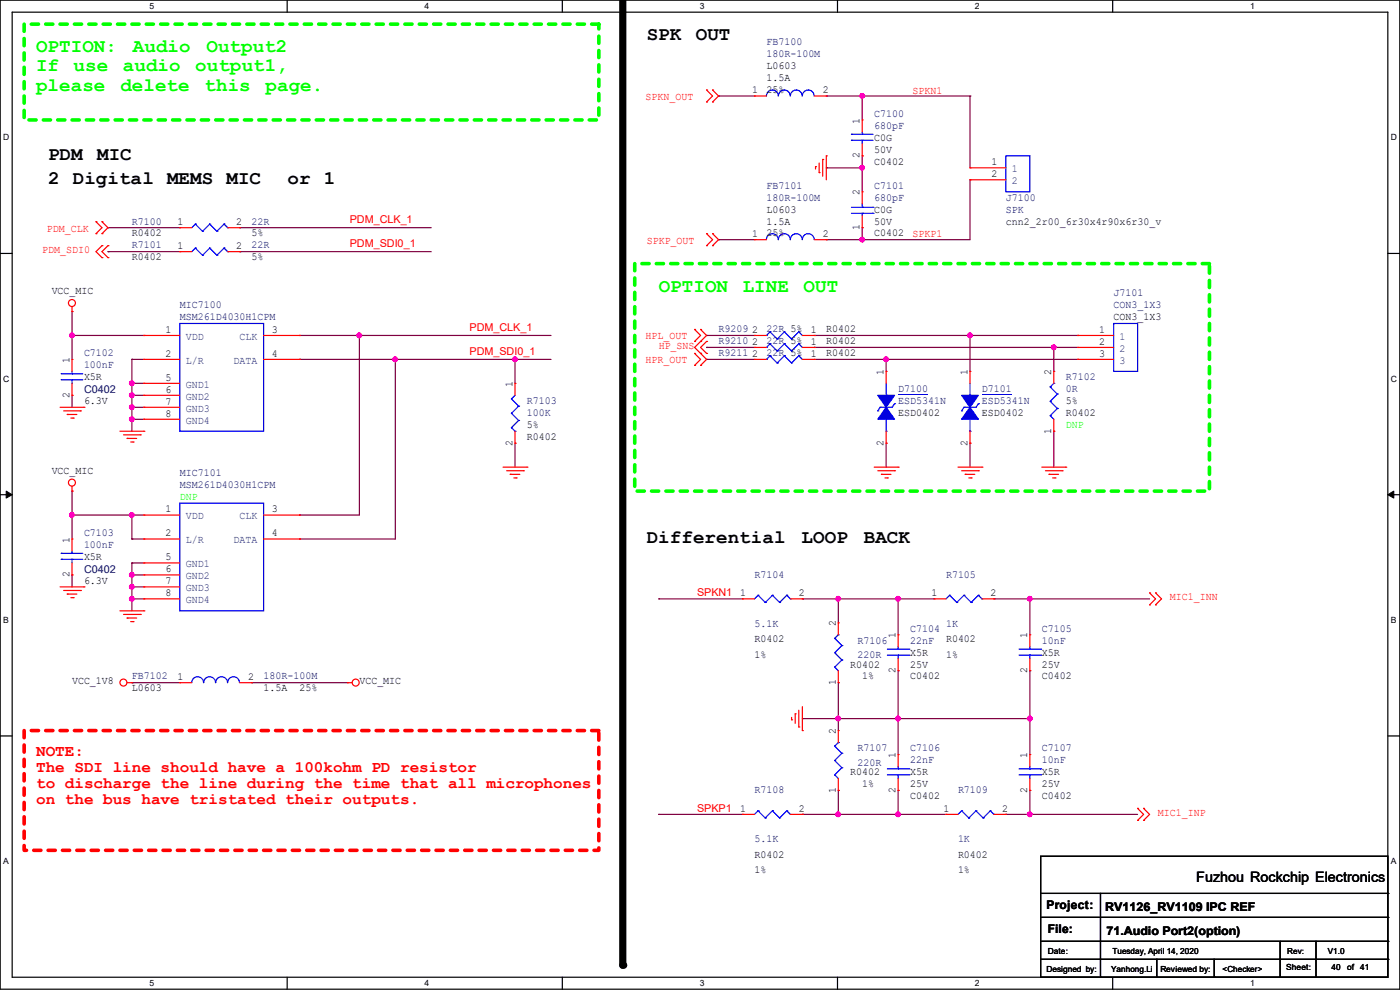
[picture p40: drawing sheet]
<svg xmlns="http://www.w3.org/2000/svg" width="297mm" height="210mm" viewBox="0 0 297 210" stroke-linecap="round" stroke-linejoin="round" font-family="sans-serif">
<defs><g id="words">
<g font-size="4.1" fill="#0f0">
<text x="7.7" y="11.1">OPTION:</text>
<text x="28.2" y="11.1">Audio</text>
<text x="43.8" y="11.1">Output2</text>
<text x="7.7" y="15.2">If</text>
<text x="15.6" y="15.2">use</text>
<text x="26.1" y="15.2">audio</text>
<text x="41.4" y="15.2">output1,</text>
<text x="7.7" y="19.2">please</text>
<text x="25.5" y="19.2">delete</text>
<text x="43.4" y="19.2">this</text>
<text x="56.4" y="19.2">page.</text>
<text x="139.7" y="61.9">OPTION</text>
<text x="157.6" y="61.9">LINE</text>
<text x="170.5" y="61.9">OUT</text>
</g>
<g font-size="4.1">
<text x="137.2" y="8.6">SPK</text>
<text x="147.6" y="8.6">OUT</text>
<text x="10.2" y="34">PDM</text>
<text x="20.6" y="34">MIC</text>
<text x="10.2" y="39">2 Digital MEMS MIC</text>
<text x="61" y="39">or 1</text>
<text x="137.2" y="115.2">Differential</text>
<text x="170" y="115.2">LOOP</text>
<text x="183.2" y="115.2">BACK</text>
</g>
<g font-size="3.4" fill="#f00">
<text x="7.7" y="160.3">NOTE:</text>
<text x="7.7" y="163.7">The SDI line should have a 100kohm PD resistor</text>
<text x="7.7" y="167.1">to discharge the line during the time that all microphones</text>
<text x="7.7" y="170.5">on the bus have tristated their outputs.</text>
</g>
<text font-size="3" x="253.8" y="187.2">Fuzhou Rockchip Electronics</text>
<g font-size="2.5">
<text x="222" y="192.9">Project:</text>
<text x="222.3" y="198">File:</text>
<text x="234.5" y="193.2">RV1126_RV1109 IPC REF</text>
<text x="234.7" y="198.2">71.Audio Port2(option)</text>
</g>
<g font-size="2.3" fill="#000080">
<text x="162.6" y="9.5">FB7100</text>
<text x="162.6" y="12.1">180R-100M</text>
<text x="185.5" y="24.8">C7100</text>
<text x="185.5" y="27.3">680pF</text>
<text x="162.6" y="40">FB7101</text>
<text x="185.5" y="40">C7101</text>
<text x="28" y="47.6">R7100</text>
<text x="53.4" y="47.6">22R</text>
<text x="162.6" y="42.5">180R-100M</text>
<text x="185.5" y="42.5">680pF</text>
<text x="213.4" y="42.5">J7100</text>
<text x="213.4" y="45.1">SPK</text>
<text x="28" y="52.7">R7101</text>
<text x="53.4" y="52.7">22R</text>
<text x="38.1" y="65.4">MIC7100</text>
<text x="236.3" y="62.9">J7101</text>
<text x="236.3" y="65.4">CON3_1X3</text>
<text x="38.1" y="67.9">MSM261D4030H1CPM</text>
<text x="152.4" y="70.5">R9209</text>
<text x="162.6" y="70.5">22R 5%</text>
<text x="17.8" y="75.6">C7102</text>
<text x="152.4" y="73">R9210</text>
<text x="152.4" y="75.6">R9211</text>
<text x="162.6" y="73">22R 5%</text>
<text x="162.6" y="75.6">22R 5%</text>
<text x="17.8" y="78.1">100nF</text>
<text x="17.8" y="83.4">C0402</text>
<text x="190.5" y="83.2">D7100</text>
<text x="208.3" y="83.2">D7101</text>
<text x="226.1" y="80.6">R7102</text>
<text x="226.1" y="83.2">0R</text>
<text x="111.8" y="85.7">R7103</text>
<text x="111.8" y="88.3">100K</text>
<text x="190.5" y="85.7">ESD5341N</text>
<text x="208.3" y="85.7">ESD5341N</text>
<text x="38.1" y="101">MIC7101</text>
<text x="38.1" y="103.5">MSM261D4030H1CPM</text>
<text x="17.8" y="113.7">C7103</text>
<text x="17.8" y="116.2">100nF</text>
<text x="17.8" y="121.5">C0402</text>
<text x="160.1" y="122.6">R7104</text>
<text x="200.7" y="122.6">R7105</text>
<text x="160.1" y="133">5.1K</text>
<text x="181.9" y="136.5">R7106</text>
<text x="193.1" y="134">C7104</text>
<text x="193.1" y="136.5">22nF</text>
<text x="200.7" y="133">1K</text>
<text x="221" y="134">C7105</text>
<text x="221" y="136.5">10nF</text>
<text x="181.9" y="139.6">220R</text>
<text x="28" y="144.1">FB7102</text>
<text x="55.9" y="144.1">180R-100M</text>
<text x="181.9" y="159.4">R7107</text>
<text x="193.1" y="159.4">C7106</text>
<text x="193.1" y="161.9">22nF</text>
<text x="221" y="159.4">C7107</text>
<text x="221" y="161.9">10nF</text>
<text x="181.9" y="162.4">220R</text>
<text x="160.1" y="168.3">R7108</text>
<text x="203.2" y="168.3">R7109</text>
<text x="160.1" y="178.7">5.1K</text>
<text x="203.2" y="178.7">1K</text>
</g>
<g font-size="2.3">
<text x="162.6" y="14.6">L0603</text>
<text x="162.6" y="17.1">1.5A</text>
<text x="159.6" y="19.8">1</text>
<text x="162.6" y="19.7">25%</text>
<text x="174.5" y="19.8">2</text>
<text x="182.4" y="26.2" transform="rotate(-90 182.4 26.2)">1</text>
<text x="185.5" y="29.8">C0G</text>
<text x="182.4" y="33.6" transform="rotate(-90 182.4 33.6)">2</text>
<text x="185.5" y="34.9">C0402</text>
<text x="185.5" y="32.4">50V</text>
<text x="210.4" y="35.1">1</text>
<text x="182.4" y="41.4" transform="rotate(-90 182.4 41.4)">2</text>
<text x="210.4" y="37.6">2</text>
<text x="37.6" y="47.8">1</text>
<text x="50.1" y="47.8">2</text>
<text x="162.6" y="45.1">L0603</text>
<text x="162.6" y="47.6">1.5A</text>
<text x="185.5" y="45.1">C0G</text>
<text x="185.5" y="47.6">50V</text>
<text x="213.4" y="47.6">cnn2_2r00_6r30x4r90x6r30_v</text>
<text x="28" y="50.2">R0402</text>
<text x="37.6" y="52.8">1</text>
<text x="50.1" y="52.8">2</text>
<text x="53.4" y="50.2">5%</text>
<text x="159.6" y="50.3">1</text>
<text x="162.6" y="50.2">25%</text>
<text x="174.5" y="50.3">2</text>
<text x="182.4" y="48.8" transform="rotate(-90 182.4 48.8)">1</text>
<text x="185.5" y="50.2">C0402</text>
<text x="28" y="55.2">R0402</text>
<text x="53.4" y="55.2">5%</text>
<text x="11" y="62.4">VCC_MIC</text>
<text x="35.1" y="70.6">1</text>
<text x="57.7" y="70.6">3</text>
<text x="159.6" y="70.6">2</text>
<text x="172" y="70.6">1</text>
<text x="175.3" y="70.5">R0402</text>
<text x="233.2" y="70.6">1</text>
<text x="236.3" y="67.9">CON3_1X3</text>
<text x="14.7" y="77" transform="rotate(-90 14.7 77)">1</text>
<text x="35.1" y="75.7">2</text>
<text x="57.7" y="75.7">4</text>
<text x="159.6" y="73.2">2</text>
<text x="159.6" y="75.7">2</text>
<text x="172" y="73.2">1</text>
<text x="172" y="75.7">1</text>
<text x="175.3" y="73">R0402</text>
<text x="175.3" y="75.6">R0402</text>
<text x="233.2" y="73.2">2</text>
<text x="233.2" y="75.7">3</text>
<text x="17.8" y="80.6">X5R</text>
<text x="35.1" y="80.8">5</text>
<text x="35.1" y="83.3">6</text>
<text x="108.7" y="82.1" transform="rotate(-90 108.7 82.1)">1</text>
<text x="187.5" y="79.5" transform="rotate(-90 187.5 79.5)">1</text>
<text x="205.2" y="79.5" transform="rotate(-90 205.2 79.5)">1</text>
<text x="223" y="79.5" transform="rotate(-90 223 79.5)">2</text>
<text x="14.7" y="84.4" transform="rotate(-90 14.7 84.4)">2</text>
<text x="17.8" y="85.7">6.3V</text>
<text x="35.1" y="85.9">7</text>
<text x="35.1" y="88.4">8</text>
<text x="190.5" y="88.3">ESD0402</text>
<text x="208.3" y="88.3">ESD0402</text>
<text x="226.1" y="88.3">R0402</text>
<text x="226.1" y="85.7">5%</text>
<text x="108.7" y="94.5" transform="rotate(-90 108.7 94.5)">2</text>
<text x="111.8" y="93.3">R0402</text>
<text x="111.8" y="90.8">5%</text>
<text x="187.5" y="94.5" transform="rotate(-90 187.5 94.5)">2</text>
<text x="205.2" y="94.5" transform="rotate(-90 205.2 94.5)">2</text>
<text x="223" y="92" transform="rotate(-90 223 92)">1</text>
<text x="11" y="100.5">VCC_MIC</text>
<text x="35.1" y="108.7">1</text>
<text x="35.1" y="113.8">2</text>
<text x="57.7" y="113.8">4</text>
<text x="57.7" y="108.7">3</text>
<text x="14.7" y="115.1" transform="rotate(-90 14.7 115.1)">1</text>
<text x="17.8" y="118.7">X5R</text>
<text x="35.1" y="118.9">5</text>
<text x="14.7" y="122.5" transform="rotate(-90 14.7 122.5)">2</text>
<text x="17.8" y="123.8">6.3V</text>
<text x="35.1" y="121.4">6</text>
<text x="35.1" y="124">7</text>
<text x="35.1" y="126.5">8</text>
<text x="157" y="126.5">1</text>
<text x="169.5" y="126.5">2</text>
<text x="197.7" y="126.5">1</text>
<text x="210.1" y="126.5">2</text>
<text x="160.1" y="136.3">R0402</text>
<text x="177.3" y="132.9" transform="rotate(-90 177.3 132.9)">2</text>
<text x="190" y="135.4" transform="rotate(-90 190 135.4)">1</text>
<text x="200.7" y="136.3">R0402</text>
<text x="217.9" y="135.4" transform="rotate(-90 217.9 135.4)">1</text>
<text x="160.1" y="139.6">1%</text>
<text x="180.4" y="141.6">R0402</text>
<text x="190" y="142.8" transform="rotate(-90 190 142.8)">2</text>
<text x="193.1" y="139.1">X5R</text>
<text x="193.1" y="141.6">25V</text>
<text x="200.7" y="139.6">1%</text>
<text x="217.9" y="142.8" transform="rotate(-90 217.9 142.8)">2</text>
<text x="221" y="139.1">X5R</text>
<text x="221" y="141.6">25V</text>
<text x="15.3" y="145.2">VCC_1V8</text>
<text x="28" y="146.7">L0603</text>
<text x="37.6" y="144.3">1</text>
<text x="52.6" y="144.3">2</text>
<text x="55.9" y="146.7">1.5A</text>
<text x="63.5" y="146.7">25%</text>
<text x="76.2" y="145.2">VCC_MIC</text>
<text x="177.3" y="145.3" transform="rotate(-90 177.3 145.3)">1</text>
<text x="182.9" y="144.1">1%</text>
<text x="193.1" y="144.1">C0402</text>
<text x="221" y="144.1">C0402</text>
<text x="177.3" y="155.7" transform="rotate(-90 177.3 155.7)">2</text>
<text x="190" y="160.8" transform="rotate(-90 190 160.8)">1</text>
<text x="217.9" y="160.8" transform="rotate(-90 217.9 160.8)">1</text>
<text x="180.4" y="164.5">R0402</text>
<text x="182.9" y="167">1%</text>
<text x="193.1" y="164.5">X5R</text>
<text x="193.1" y="167">25V</text>
<text x="221" y="164.5">X5R</text>
<text x="221" y="167">25V</text>
<text x="157" y="172.2">1</text>
<text x="169.5" y="172.2">2</text>
<text x="177.3" y="168.2" transform="rotate(-90 177.3 168.2)">1</text>
<text x="190" y="168.2" transform="rotate(-90 190 168.2)">2</text>
<text x="193.1" y="169.5">C0402</text>
<text x="200.2" y="172.2">1</text>
<text x="212.6" y="172.2">2</text>
<text x="217.9" y="168.2" transform="rotate(-90 217.9 168.2)">2</text>
<text x="221" y="169.5">C0402</text>
<text x="160.1" y="182">R0402</text>
<text x="160.1" y="185.3">1%</text>
<text x="203.2" y="182">R0402</text>
<text x="203.2" y="185.3">1%</text>
</g>
<g font-size="2.3" fill="#f00">
<text x="136.9" y="21.2">SPKN_OUT</text>
<text x="193.6" y="19.9">SPKN1</text>
<text x="74.2" y="47.4">PDM_CLK_1</text>
<text x="8.9" y="53.7">PDM_SDI0</text>
<text x="9.9" y="49.1">PDM_CLK</text>
<text x="74.2" y="52.5">PDM_SDI0_1</text>
<text x="137.2" y="51.7">SPKP_OUT</text>
<text x="193.6" y="50.3">SPKP1</text>
<text x="99.6" y="70.2">PDM_CLK_1</text>
<text x="99.6" y="75.3">PDM_SDI0_1</text>
<text x="136.9" y="72">HPL_OUT</text>
<text x="136.9" y="77.1">HPR_OUT</text>
<text x="139.7" y="74">HP_SNS</text>
<text x="147.9" y="126.5">SPKN1</text>
<text x="248.2" y="127.4">MIC1_INN</text>
<text x="147.9" y="172.3">SPKP1</text>
<text x="245.7" y="173.1">MIC1_INP</text>
</g>
<g font-size="2.3" fill="#004080">
<text x="214.7" y="36.5">1</text>
<text x="214.7" y="39.1">2</text>
<text x="39.4" y="72.1">VDD</text>
<text x="39.4" y="77.2">L/R</text>
<text x="49.6" y="77.2">DATA</text>
<text x="50.8" y="72.1">CLK</text>
<text x="237.5" y="72.1">1</text>
<text x="237.5" y="74.6">2</text>
<text x="237.5" y="77.2">3</text>
<text x="39.4" y="82.3">GND1</text>
<text x="39.4" y="84.8">GND2</text>
<text x="39.4" y="87.3">GND3</text>
<text x="39.4" y="89.9">GND4</text>
<text x="39.4" y="110.2">VDD</text>
<text x="50.8" y="110.2">CLK</text>
<text x="39.4" y="115.3">L/R</text>
<text x="49.6" y="115.3">DATA</text>
<text x="39.4" y="120.4">GND1</text>
<text x="39.4" y="122.9">GND2</text>
<text x="39.4" y="125.4">GND3</text>
<text x="39.4" y="128">GND4</text>
</g>
<g font-size="2.3" fill="#0f0">
<text x="226.1" y="90.8">DNP</text>
<text x="38.1" y="106">DNP</text>
</g>
<g font-size="1.8">
<text x="31.7" y="1.9">5</text>
<text x="90.1" y="1.9">4</text>
<text x="148.5" y="1.9">3</text>
<text x="206.8" y="1.9">2</text>
<text x="265.2" y="1.9">1</text>
<text x=".7" y="29.8">D</text>
<text x="295.1" y="29.8">D</text>
<text x=".7" y="80.9">C</text>
<text x="295.1" y="80.9">C</text>
<text x=".7" y="132.1">B</text>
<text x="295.1" y="132.1">B</text>
<text x=".7" y="183.3">A</text>
<text x="295.1" y="183.3">A</text>
<text x="222.3" y="202.3">Date:</text>
<text x="236" y="202.3">Tuesday, April 14, 2020</text>
<text x="281.7" y="202.3">V1.0</text>
<text x="31.7" y="209.2">5</text>
<text x="90.1" y="209.2">4</text>
<text x="148.5" y="209.2">3</text>
<text x="206.8" y="209.2">2</text>
<text x="222" y="206.1">Designed by:</text>
<text x="235.7" y="206.1">Yanhong.Li</text>
<text x="246.2" y="206.1">Reviewed by:</text>
<text x="259.4" y="206.1">&lt;Checker&gt;</text>
<text x="265.2" y="209.2">1</text>
<text x="272.8" y="205.9">Sheet:</text>
<text x="282.5" y="205.9">40</text>
<text x="285.8" y="205.9">of</text>
<text x="288.6" y="205.9">41</text>
</g>
<text font-size="1.7" x="273.1" y="202.3">Rev:</text>
</g></defs>
<path d="M0 0h297v209.8h-297zM2.6 2.6h291.8v204.7h-291.8z" fill="none" stroke="#000" stroke-width=".25"/>
<g fill="#fff">
<path d="M31.7 .3h1v2h-1z"/>
<path d="M31.7 207.6h1v1.9h-1z"/>
</g>
<path d="M60.9 0v2.6M60.9 207.3v2.5" fill="none" stroke="#000" stroke-width=".25"/>
<g fill="#fff">
<path d="M90.1 .3h1v2h-1z"/>
<path d="M90.1 207.6h1v1.9h-1z"/>
</g>
<path d="M119.3 0v2.6M119.3 207.3v2.5" fill="none" stroke="#000" stroke-width=".25"/>
<g fill="#fff">
<path d="M148.5 .3h.9v2h-.9z"/>
<path d="M148.5 207.6h.9v1.9h-.9z"/>
</g>
<path d="M177.7 0v2.6M177.7 207.3v2.5" fill="none" stroke="#000" stroke-width=".25"/>
<g fill="#fff">
<path d="M206.8 .3h1v2h-1z"/>
<path d="M206.8 207.6h1v1.9h-1z"/>
</g>
<path d="M236.1 0v2.6M236.1 207.3v2.5" fill="none" stroke="#000" stroke-width=".25"/>
<g fill="#fff">
<path d="M265.2 .3h1v2h-1z"/>
<path d="M265.2 207.6h1v1.9h-1z"/>
<path d="M.7 28.2h1.2v1.9h-1.2z"/>
<path d="M295.1 28.2h1.2v1.9h-1.2z"/>
<path d="M.7 79.3h1.2v2h-1.2z"/>
<path d="M295.1 79.3h1.2v2h-1.2z"/>
</g>
<path d="M0 53.8h2.6M294.4 53.8h2.6" fill="none" stroke="#000" stroke-width=".25"/>
<g fill="#fff">
<path d="M.7 130.5h1.2v2h-1.2z"/>
<path d="M295.1 130.5h1.1v2h-1.1z"/>
</g>
<path d="M0 104.9h2.6M294.4 104.9h2.6" fill="none" stroke="#000" stroke-width=".25"/>
<path d="M1.3 104.2l1.3 .7-1.3 .8zM294.4 104.9l1.3-.7v1.5z" fill="#000" stroke="#000" stroke-width=".21"/>
<g fill="#fff">
<path d="M.7 181.7h1.2v2h-1.2z"/>
<path d="M295.1 181.7h1.1v2h-1.1z"/>
</g>
<g fill="none" stroke="#000" stroke-width=".25">
<path d="M0 156.1h2.6M294.4 156.1h2.6M220.8 181.7h73.6v25.6h-73.6zM220.8 189.5h73.6M220.8 194.6h73.6M220.8 199.7h73.6M233.5 189.5v17.8M271.6 199.7v7.6M279.2 199.7v7.6M294.4 189.5h.1M294.4 194.6h.1M294.4 199.7h.1"/>
<path d="M220.8 203.5h73.6M233.5 207.3h.1M245.4 207.3h.1M245.4 203.5v3.8M257.6 207.3h.1M257.6 203.5v3.8M271.6 207.3h.1M279.2 207.3h.1M294.4 203.5h.1"/>
</g>
<path d="M132.1 0v204.8" fill="none" stroke="#000" stroke-width="1.5"/>
<circle cx="132.1" cy="204.8" r=".76" fill="#000"/>
<path d="M5.1 5.1h121.9v20.3h-121.9zM134.7 55.9h121.9v48.3h-121.9z" fill="none" stroke="#0f0" stroke-width=".76" stroke-dasharray="1.5 1.5"/>
<path d="M5.1 155h121.9v25.4h-121.9z" fill="none" stroke="#f00" stroke-width=".76" stroke-dasharray="1.5 1.5"/>
<g fill="none" stroke="#800040" stroke-width=".25">
<path d="M152.4 20.4h.1M152.4 20.4h7.7M175.3 20.4h.1M175.3 35.6h.1M175.3 20.4h30.5M175.3 35.6h7.6M182.9 20.4h.1M182.9 33.1h.1M182.9 35.6h.1M182.9 20.4v5M182.9 33.1v7.6M205.8 20.4h.1"/>
<path d="M205.8 38.1h.1M205.8 20.4v15.2M205.8 38.1v12.7h-30.5M22.9 48.3h.1M22.9 53.4h.1M22.9 48.3h15.2M22.9 53.4h15.2M50.8 48.3h.1M50.8 53.4h.1M50.8 48.3h40.7M50.8 53.4h40.7M152.4 50.8h.1"/>
<path d="M152.4 50.8h7.7M175.3 50.8h.1M182.9 50.8h.1M182.9 48.3h.1M182.9 48.3v2.5M15.3 71.2h.1M15.3 66.1h.1M15.3 66.1v10.1M15.3 71.2h15.2M28 76.2h.1M28 76.2h2.5M28 76.2v15.3"/>
<path d="M63.5 71.2h.1M63.5 76.2h.1M63.5 76.2h53.4M63.5 71.2h53.4M76.2 71.2h.1M76.2 71.2v38.1h-12.7M83.9 76.2h.1M83.9 76.2v38.1h-20.4M109.3 76.2h.1M109.3 76.2v5.1M149.9 71.2h.1M149.9 73.7h.1"/>
<path d="M149.9 76.2h.1M149.9 76.2h10.2M149.9 71.2h10.2M149.9 73.7h10.2M172.8 73.7h.1M172.8 76.2h55.8M172.8 71.2h55.8M172.8 73.7h55.8M188 76.2h.1M188 76.2v2.6M205.8 71.2h.1M205.8 71.2v7.6"/>
<path d="M223.6 73.7h.1M223.6 73.7v5.1M228.6 76.2h.1M228.6 71.2h.1M15.3 83.9h.1M15.3 83.9v2.5M28 81.3h.1M28 83.9h.1M28 86.4h.1M28 88.9h.1M28 81.3h2.5M28 83.9h2.5"/>
<path d="M28 86.4h2.5M28 88.9h2.5M109.3 94h.1M109.3 94v5.1M188 94h.1M188 94v5.1M205.8 94h.1M205.8 94v5.1M223.6 91.5h.1M223.6 91.5v7.6M15.3 109.3h.1M15.3 104.2h.1"/>
<path d="M15.3 104.2v10.1M15.3 109.3h15.2M28 114.3h.1M28 119.4h.1M28 109.3h.1M28 114.3h2.5M28 109.3v5M28 119.4v10.2M28 119.4h2.5M63.5 109.3h.1M63.5 114.3h.1M15.3 122h.1"/>
<path d="M15.3 122v2.5M28 122h.1M28 124.5h.1M28 127h.1M28 127h2.5M28 122h2.5M28 124.5h2.5M139.7 127h.1M139.7 127h17.8M170.2 127h.1M170.2 127h28M177.8 127h.1"/>
<path d="M177.8 127v5.1M190.5 127h.1M190.5 127v7.7M210.9 127h.1M210.9 127h33M218.5 127h.1M218.5 127v7.7M28 144.8h.1M28 144.8h10.1M53.4 144.8h.1M53.4 144.8h20.3M170.2 152.4h.1"/>
<path d="M170.2 152.4h48.3M177.8 144.8h.1M177.8 152.4h.1M177.8 144.8v10.2M190.5 152.4h.1M190.5 142.3h.1M190.5 142.3v17.8M218.5 142.3h.1M218.5 152.4h.1M218.5 142.3v17.8M139.7 172.8h.1M139.7 172.8h17.8"/>
<path d="M170.2 172.8h.1M170.2 172.8h30.5M177.8 167.7h.1M177.8 172.8h.1M177.8 167.7v5.1M190.5 167.7h.1M190.5 172.8h.1M190.5 167.7v5.1M213.4 172.8h.1M213.4 172.8h27.9M218.5 167.7h.1M218.5 172.8h.1"/>
<path d="M218.5 167.7v5.1"/>
</g>
<g fill="#f0f" stroke="#f0f" stroke-width=".25">
<circle cx="182.9" cy="20.3" r=".49"/>
<circle cx="182.9" cy="50.8" r=".49"/>
<circle cx="182.9" cy="35.6" r=".49"/>
<circle cx="190.5" cy="127" r=".49"/>
<circle cx="177.8" cy="127" r=".49"/>
<circle cx="177.8" cy="152.4" r=".49"/>
<circle cx="218.5" cy="127" r=".49"/>
<circle cx="190.5" cy="152.4" r=".49"/>
<circle cx="190.5" cy="172.7" r=".49"/>
<circle cx="177.8" cy="172.7" r=".49"/>
<circle cx="218.5" cy="152.4" r=".49"/>
<circle cx="218.5" cy="172.7" r=".49"/>
<circle cx="109.2" cy="76.2" r=".49"/>
<circle cx="15.3" cy="71.1" r=".49"/>
<circle cx="15.3" cy="109.2" r=".49"/>
<circle cx="28" cy="121.9" r=".49"/>
<circle cx="28" cy="81.3" r=".49"/>
<circle cx="28" cy="124.5" r=".49"/>
<circle cx="28" cy="127" r=".49"/>
<circle cx="28" cy="86.4" r=".49"/>
<circle cx="28" cy="83.8" r=".49"/>
<circle cx="28" cy="88.9" r=".49"/>
<circle cx="28" cy="109.2" r=".49"/>
<circle cx="76.2" cy="71.1" r=".49"/>
<circle cx="83.8" cy="76.2" r=".49"/>
<circle cx="223.5" cy="73.7" r=".49"/>
<circle cx="188" cy="76.2" r=".49"/>
<circle cx="205.8" cy="71.1" r=".49"/>
</g>
<g fill="none" stroke="#f00" stroke-width=".25">
<path d="M149.9 19.1h.1M149.9 19.1l1.3 1.3-1.3 1.2M151.2 19.1h.1M151.2 19.1l1.2 1.3-1.2 1.2M149.9 21.6h.1M151.2 21.6h.1M160.1 20.4h.1M160.1 20.4h2.5M172.8 20.4h2.5M173 35.3h.1M173 35.3v.6M173.8 36.6h.1"/>
<path d="M173.8 34.6v2M174.5 33.8h.1M174.5 33.8v3.6M175.3 33.1h.1M175.3 20.4h.1M175.3 33.1v5M182.9 25.4h.1M182.9 33.1h.1M182.9 25.4v2.6M182.9 30.5v2.6M205.8 35.6h.1M205.8 38.1h.1"/>
<path d="M205.8 35.6h7.6M205.8 38.1h7.6M20.4 47h.1M20.4 49.6h.1M20.4 47l1.2 1.3-1.2 1.3M21.6 49.6h.1M21.6 47h.1M21.6 52.1h.1M21.6 54.7h.1M21.6 47l1.3 1.3-1.3 1.3M21.6 52.1l-1.2 1.3 1.2 1.3M22.9 52.1h.1"/>
<path d="M22.9 54.7h.1M22.9 52.1l-1.3 1.3 1.3 1.3M38.1 48.3h.1M38.1 53.4h.1M38.1 48.3h2.6M38.1 53.4h2.6M48.3 48.3h2.5M48.3 53.4h2.5M50.8 48.3h.1M50.8 53.4h.1M149.9 49.6h.1M149.9 52.1h.1"/>
<path d="M149.9 49.6l1.3 1.2-1.3 1.3M151.2 52.1h.1M151.2 49.6h.1M151.2 49.6l1.2 1.2-1.2 1.3M160.1 50.8h.1M160.1 50.8h2.5M172.8 50.8h2.5M175.3 50.8h.1M182.9 48.3h.1M182.9 40.7h.1M182.9 40.7v2.5M182.9 45.8v2.5"/>
<path d="M15.3 66.1h.1M15.3 76.2h.1M15.3 65.1v1M15.3 76.2v2.6M30.5 71.2h.1M30.5 76.2h.1M30.5 71.2h7.6M30.5 76.2h7.6M55.9 71.2h7.6M55.9 76.2h7.6M63.5 76.2h.1M63.5 71.2h.1"/>
<path d="M147.4 69.9h.1M147.4 72.4h.1M147.4 75h.1M147.4 77.5h.1M147.4 69.9l1.2 1.3-1.2 1.2M147.4 75l1.2 1.2-1.2 1.3M148.6 72.4h.1M148.6 75h.1M148.6 69.9h.1M148.6 77.5h.1M148.6 69.9l1.3 1.3-2.5 2.5 2.5 2.5-1.3 1.3M149.9 72.4h.1"/>
<path d="M149.9 75h.1M149.9 72.4l-1.3 1.3 1.3 1.3M160.1 71.2h.1M160.1 73.7h.1M160.1 76.2h.1M160.1 71.2h2.5M160.1 76.2h2.5M160.1 73.7h2.5M170.2 71.2h2.6M170.2 76.2h2.6M170.2 73.7h2.6M172.8 71.2h.1"/>
<path d="M172.8 73.7h.1M172.8 76.2h.1M188 78.8h.1M188 78.8v2.5M205.8 78.8h.1M205.8 78.8v2.5M223.6 78.8h.1M223.6 78.8v2.5M228.6 71.2h.1M228.6 73.7h.1M228.6 76.2h.1M228.6 71.2h7.7"/>
<path d="M228.6 76.2h7.7M228.6 73.7h7.7M12.7 86.4h5.1M13.5 87.2h3.6M14.3 87.9h.1M14.3 87.9h2M15 88.7h.5M15.3 83.9h.1M15.3 81.3v2.6M15.5 88.7h.1M17.1 87.2h.1M17.8 86.4h.1"/>
<path d="M25.4 91.5h5.1M26.2 92.2h3.6M27 93h.1M27 93h2M27.7 93.8h.5M28.2 93.8h.1M29.8 92.2h.1M30.5 91.5h.1M30.5 81.3h.1M30.5 83.9h.1M30.5 86.4h.1M30.5 88.9h.1"/>
<path d="M30.5 86.4h7.6M30.5 81.3h7.6M30.5 83.9h7.6M30.5 88.9h7.6M106.7 99.1h5.1M107.5 99.9h3.5M109.3 81.3h.1M109.3 94h.1M109.3 81.3v2.6M109.3 91.5v2.5M111 99.9h.1M111.8 99.1h.1"/>
<path d="M185.5 99.1h5M186.2 99.9h3.6M188 94h.1M188 91.5v2.5M189.8 99.9h.1M190.5 99.1h.1M203.2 99.1h5.1M204 99.9h3.6M205.8 94h.1M205.8 91.5v2.5M207.6 99.9h.1M208.3 99.1h.1"/>
<path d="M221 99.1h5.1M221.8 99.9h3.5M223.6 91.5h.1M223.6 88.9v2.6M225.3 99.9h.1M226.1 99.1h.1M15.3 104.2h.1M15.3 114.3h.1M15.3 103.2v1M15.3 114.3v2.6M15.3 119.4v2.6M30.5 109.3h.1"/>
<path d="M30.5 119.4h.1M30.5 114.3h.1M30.5 109.3h7.6M30.5 114.3h7.6M30.5 119.4h7.6M55.9 109.3h7.6M55.9 114.3h7.6M63.5 114.3h.1M63.5 109.3h.1M108.2 100.6h.1M108.2 100.6h2.1M109 101.4h.5"/>
<path d="M109.5 101.4h.1M187 100.6h.1M187 100.6h2M187.7 101.4h.6M188.3 101.4h.1M204.8 100.6h.1M204.8 100.6h2M205.5 101.4h.5M206 101.4h.1M222.5 100.6h.1M222.5 100.6h2.1M223.3 101.4h.5"/>
<path d="M223.8 101.4h.1M12.7 124.5h5.1M13.5 125.3h3.6M14.3 126h.1M14.3 126h2M15 126.8h.5M15.3 122h.1M15.5 126.8h.1M17.1 125.3h.1M17.8 124.5h.1M25.4 129.6h5.1M26.2 130.3h3.6"/>
<path d="M27 131.1h.1M27 131.1h2M27.7 131.9h.5M28.2 131.9h.1M29.8 130.3h.1M30.5 129.6h.1M30.5 122h.1M30.5 124.5h.1M30.5 127h.1M30.5 124.5h7.6M30.5 127h7.6M30.5 122h7.6"/>
<path d="M157.5 127h.1M157.5 127h2.6M167.7 127h2.5M170.2 127h.1M177.8 132.1h.1M177.8 132.1v2.6M190.5 134.7h.1M190.5 134.7v2.5M190.5 139.7v2.6M198.2 127h.1M198.2 127h2.5M208.3 127h2.6"/>
<path d="M210.9 127h.1M218.5 134.7h.1M218.5 134.7v2.5M218.5 139.7v2.6M243.9 125.8h.1M243.9 128.3h.1M243.9 125.8l1.3 1.2-1.3 1.3M245.2 125.8h.1M245.2 128.3h.1M245.2 125.8l1.2 1.2-1.2 1.3M27 144.8h1M28 144.8h.1"/>
<path d="M38.1 144.8h.1M38.1 144.8h2.6M50.8 144.8h2.6M53.4 144.8h.1M73.7 144.8h.1M73.7 144.8h1M167.9 152.7h.1M167.9 152.2v.5M168.7 151.4h.1M168.7 151.4v2.1M169.5 154.2h.1M169.5 150.7v3.5"/>
<path d="M170.2 155h.1M170.2 149.9v5.1M177.8 144.8h.1M177.8 155h.1M177.8 142.3v2.5M177.8 155v2.5M190.5 142.3h.1M218.5 142.3h.1M157.5 172.8h.1M157.5 172.8h2.6M167.7 172.8h2.5M170.2 172.8h.1"/>
<path d="M177.8 167.7h.1M177.8 165.1v2.6M190.5 160.1h.1M190.5 167.7h.1M190.5 160.1v2.5M190.5 165.1v2.6M200.7 172.8h.1M200.7 172.8h2.5M210.9 172.8h2.5M213.4 172.8h.1M218.5 160.1h.1M218.5 167.7h.1"/>
<path d="M218.5 160.1v2.5M218.5 165.1v2.6M241.3 171.5h.1M241.3 174h.1M241.3 171.5l1.3 1.3-1.3 1.2M242.6 171.5h.1M242.6 174h.1M242.6 171.5l1.3 1.3-1.3 1.2"/>
<circle cx="15.3" cy="64.3" r=".74"/>
<circle cx="15.3" cy="102.4" r=".74"/>
<circle cx="26.2" cy="144.8" r=".74"/>
<circle cx="75.5" cy="144.8" r=".74"/>
</g>
<g fill="none" stroke="#00f" stroke-width=".25">
<path d="M162.6 20.4a1.25 1.25 0 0 1 1.3-1.3 1.25 1.25 0 0 1 1.2 1.3M165.1 20.4a1.25 1.25 0 0 1 1.3-1.3 1.25 1.25 0 0 1 1.2 1.3M167.7 20.4a1.25 1.25 0 0 1 1.2-1.3 1.25 1.25 0 0 1 1.3 1.3 1.27 1.27 0 0 1 1.3-1.3 1.27 1.27 0 0 1 1.2 1.3M180.6 29.8h.1M180.6 28.5h.1M180.6 29.8h4.6M180.6 28.5h4.6M182.9 28.5h.1M182.9 29.8h.1M182.9 28v.5M182.9 29.8v.7M213.4 33.1h5.1v7.6h-5.1z"/>
<path d="M41.4 47.5h.1M41.4 52.6h.1M41.4 47.5l-.7 .8M41.4 47.5l1.6 1.6M41.4 52.6l-.7 .8M41.4 52.6l1.6 1.5M43 49.1h.1M43 54.1h.1M44.5 47.5h.1M44.5 52.6h.1M44.5 47.5l-1.5 1.6M44.5 47.5l1.5 1.6"/>
<path d="M44.5 52.6l-1.5 1.5M44.5 52.6l1.5 1.5M46 49.1h.1M46 54.1h.1M47.5 47.5h.1M47.5 52.6h.1M47.5 47.5l-1.5 1.6M47.5 47.5l.8 .8M47.5 52.6l-1.5 1.5M47.5 52.6l.8 .8M48.3 48.3h.1M48.3 53.4h.1"/>
<path d="M165.1 50.8a1.25 1.25 0 0 0-1.2-1.2 1.25 1.25 0 0 0-1.3 1.2M167.6 50.8a1.25 1.25 0 0 0-1.2-1.2 1.25 1.25 0 0 0-1.3 1.2M172.7 50.8a1.27 1.27 0 0 0-1.2-1.2 1.27 1.27 0 0 0-1.3 1.2 1.25 1.25 0 0 0-1.3-1.2 1.25 1.25 0 0 0-1.2 1.2M180.6 44h4.6M180.6 45.3h4.6M182.9 45.3h.1M182.9 44h.1M182.9 43.2v.8M182.9 45.3v.5M185.2 44h.1M185.2 45.3h.1M13 79.3h.1"/>
<path d="M13 79.3h4.6M15.3 79.3h.1M15.3 78.8v.5M38.1 68.6h17.8v22.9h-17.8zM162.6 71.2h.1M162.6 73.7h.1M162.6 76.2h.1M163.4 70.4h.1M163.4 72.9h.1M163.4 75.5h.1M163.4 70.4l1.5 1.5M163.4 70.4l-.8 .8"/>
<path d="M163.4 72.9l1.5 1.6M163.4 72.9l-.8 .8M163.4 75.5l1.5 1.5M163.4 75.5l-.8 .7M164.9 71.9h.1M164.9 74.5h.1M164.9 77h.1M166.4 70.4h.1M166.4 72.9h.1M166.4 75.5h.1M166.4 70.4l1.5 1.5M166.4 70.4l-1.5 1.5"/>
<path d="M166.4 72.9l1.5 1.6M166.4 72.9l-1.5 1.6M166.4 75.5l1.5 1.5M166.4 75.5l-1.5 1.5M167.9 71.9h.1M167.9 74.5h.1M167.9 77h.1M169.5 70.4h.1M169.5 72.9h.1M169.5 75.5h.1M169.5 70.4l.7 .8M169.5 70.4l-1.6 1.5"/>
<path d="M169.5 72.9l.7 .8M169.5 72.9l-1.6 1.6M169.5 75.5l.7 .7M169.5 75.5l-1.6 1.5M236.3 68.6h5v10.2h-5zM13 80.6h.1M13 80.6h4.6M15.3 80.6h.1M15.3 80.6v.7M108.5 84.6h.1M108.5 87.7h.1M108.5 90.7h.1"/>
<path d="M108.5 84.6l1.5 1.5M108.5 87.7l1.5 1.5M108.5 90.7l.8 .8M109.3 91.5h.1M109.3 83.9l-.8 .7M110 86.1h.1M110 89.2h.1M110 86.1l-1.5 1.6M110 89.2l-1.5 1.5M186.2 87.2h.1M186.7 86.4h.1M186.7 86.4l-.5 .8"/>
<path d="M188 83.9h.1M188 91.5h.1M188 81.3v2.6M188 88.9v2.6M189.8 85.6h.1M189.8 85.6l-.5 .8h-2.6M204 87.2h.1M204.5 86.4h.1M204.5 86.4l-.5 .8M205.8 83.9h.1M205.8 91.5h.1M205.8 81.3v2.6"/>
<path d="M205.8 88.9v2.6M207.6 85.6h.1M207.6 85.6l-.5 .8h-2.6M222.8 88.2h.1M222.8 85.1h.1M222.8 82.1h.1M222.8 88.2l.8 .7M222.8 85.1l1.5 1.6M222.8 82.1l1.5 1.5M223.6 81.3h.1M223.6 81.3l-.8 .8M224.3 86.7h.1"/>
<path d="M224.3 83.6h.1M224.3 86.7l-1.5 1.5M224.3 83.6l-1.5 1.5M13 118.7h.1M13 117.4h.1M13 118.7h4.6M13 117.4h4.6M15.3 117.4h.1M15.3 118.7h.1M15.3 116.9v.5M15.3 118.7v.7M38.1 106.7h17.8v22.9h-17.8z"/>
<path d="M160.8 126.3h.1M160.8 126.3l-.7 .7M160.8 126.3l1.5 1.5M162.3 127.8h.1M163.9 126.3h.1M163.9 126.3l-1.6 1.5M163.9 126.3l1.5 1.5M165.4 127.8h.1M166.9 126.3h.1M166.9 126.3l-1.5 1.5M166.9 126.3l.8 .7M167.7 127h.1"/>
<path d="M177.1 138.5h.1M177.1 135.4h.1M177.1 138.5l1.5 1.5M177.1 135.4l1.5 1.5M177.8 134.7h.1M177.8 134.7l-.7 .7M178.6 140h.1M178.6 136.9h.1M178.6 140l-1.5 1.5M178.6 136.9l-1.5 1.6M188.3 139h4.5M188.3 137.7h4.5"/>
<path d="M190.5 137.7h.1M190.5 139h.1M190.5 137.2v.5M190.5 139v.7M192.8 139h.1M192.8 137.7h.1M201.5 126.3h.1M201.5 126.3l-.8 .7M201.5 126.3l1.5 1.5M203 127.8h.1M204.5 126.3h.1M204.5 126.3l-1.5 1.5"/>
<path d="M204.5 126.3l1.5 1.5M206 127.8h.1M207.6 126.3h.1M207.6 126.3l-1.6 1.5M207.6 126.3l.7 .7M208.3 127h.1M216.2 139h4.6M216.2 137.7h4.6M218.5 137.7h.1M218.5 139h.1M218.5 137.2v.5M218.5 139v.7"/>
<path d="M220.8 139h.1M220.8 137.7h.1M40.7 144.8a1.25 1.25 0 0 1 1.2-1.2 1.25 1.25 0 0 1 1.3 1.2M43.2 144.8a1.25 1.25 0 0 1 1.3-1.2 1.25 1.25 0 0 1 1.2 1.2M45.8 144.8a1.25 1.25 0 0 1 1.2-1.2 1.25 1.25 0 0 1 1.3 1.2M48.3 144.8a1.25 1.25 0 0 1 1.3-1.2 1.25 1.25 0 0 1 1.2 1.2M177.1 141.5h.1M177.1 158.3h.1M177.1 141.5l.7 .8M177.1 158.3l1.5 1.5M177.8 157.5h.1M177.8 157.5l-.7 .8"/>
<path d="M178.6 159.8h.1M178.6 159.8l-1.5 1.5M160.8 172h.1M160.8 172l-.7 .8M160.8 172l1.5 1.5M162.3 173.5h.1M163.9 172h.1M163.9 172l-1.6 1.5M163.9 172l1.5 1.5M165.4 173.5h.1M166.9 172h.1M166.9 172l-1.5 1.5"/>
<path d="M166.9 172l.8 .8M167.7 172.8h.1M177.1 164.4h.1M177.1 161.3h.1M177.1 164.4l.7 .7M177.1 161.3l1.5 1.6M178.6 162.9h.1M178.6 162.9l-1.5 1.5M188.3 164.4h4.5M188.3 163.1h4.5M190.5 163.1h.1M190.5 164.4h.1"/>
<path d="M190.5 162.6v.5M190.5 164.4v.7M192.8 164.4h.1M192.8 163.1h.1M204 172h.1M204 172l-.8 .8M204 172l1.5 1.5M205.5 173.5h.1M207.1 172h.1M207.1 172l-1.6 1.5M207.1 172l1.5 1.5M208.6 173.5h.1"/>
<path d="M210.1 172h.1M210.1 172l-1.5 1.5M210.1 172l.8 .8M210.9 172.8h.1M216.2 164.4h4.6M216.2 163.1h4.6M218.5 163.1h.1M218.5 164.4h.1M218.5 162.6v.5M218.5 164.4v.7M220.8 164.4h.1M220.8 163.1h.1"/>
</g>
<g fill="#00f" stroke="#00f" stroke-width=".25">
<path d="M204 83.9h3.6l-1.8 2.5z" fill-rule="evenodd"/>
<path d="M205.8 86.4l1.8 2.5h-3.6z" fill-rule="evenodd"/>
<path d="M186.2 83.9h3.6l-1.8 2.5z" fill-rule="evenodd"/>
<path d="M188 86.4l1.8 2.5h-3.6z" fill-rule="evenodd"/>
</g>
<path d="M190.5 83.8h6.4M208.3 83.8h6.4" fill="none" stroke="#000080" stroke-width=".21"/>
<use href="#words"/>
</svg>
